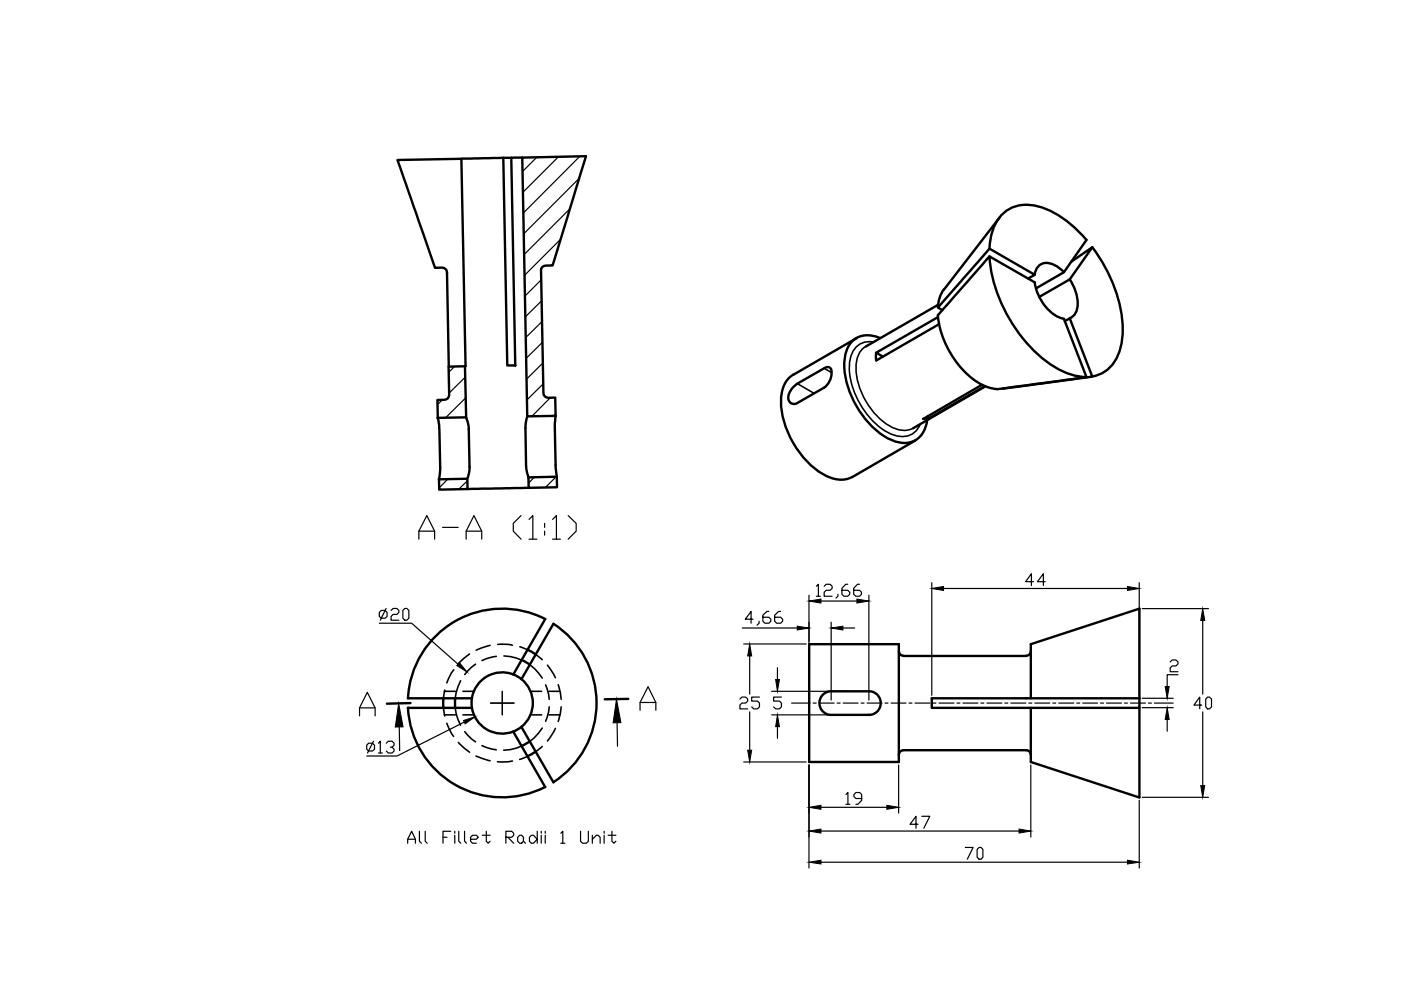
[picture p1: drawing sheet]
<svg xmlns="http://www.w3.org/2000/svg" width="297mm" height="210mm" viewBox="0 0 297 210" stroke-linecap="round" stroke-linejoin="round" font-family="sans-serif">
<!-- layer: MD_Hidden -->
<g fill="none" stroke="#000" stroke-width=".34">
<path d="M99.6 138.7l-2.4 2M103.9 136.8l-2.9 1.1M105.2 139.2l-2 .4-1 .5M105.5 136.6h2.3l.9 .2M106.8 139.1a9.2 9.2 0 0 1 3.8 .9M110.2 137.1l1.7 .7M113.6 138.8l1.4 1.1M94 150.1l.3 1.7M94.2 151.6h2.3M94.2 146.6h2.3M94.3 146.3l-.3 1.8M94.7 153.3l1.5 2.8"/>
<path d="M96.2 142l-.5 .7-1 2.1M96.5 150.1a10.5 10.5 0 0 0 1.1 3.7M97.2 157.4l2.4 2.1M97.6 144.3a11.4 11.4 0 0 0-1.1 3.8M98.2 151.6h2.3M98.2 146.6h2.3M98.5 155.1l1.4 1.5 .9 .7M100.8 140.8l-.9 .7-1.4 1.5M102.2 158.1l1 .4 2 .5M110.6 158.2a9.2 9.2 0 0 1-3.8 .9M112.3 140.9a10.9 10.9 0 0 1 2.7 2.9M112.5 151.6h2.3"/>
<path d="M112.5 146.6h2.3M115 158.3l-1.4 1.1M115 154.4a10.9 10.9 0 0 1-2.7 2.8M115.7 145.2l.6 2 .1 1.1M116.1 141l1.7 2.7M116.4 151.6h2.3M116.4 146.6h2.3M116.4 149.9l-.1 1-.6 2M117.8 154.4l-1.7 2.7M118.3 145.2l.7 3.1M119 149.9l-.7 3.1M100.9 160.3l3 1"/>
<path d="M108.7 161.3l-.9 .2h-2.3M111.9 160.4l-1.7 .6"/>
</g>
<!-- layer: MD_Visible -->
<g fill="none" stroke="#000" stroke-width=".51">
<path d="M106.7 33.5h1.7l.8 44h-1.6zM106.7 33.5l-8.9 .2M110.7 33.4l-2.3 .1M209.8 54.3a31.4 31.4 0 0 0 14.3 23.8 12.6 12.6 0 0 0 6.3 1.8M211.9 46.2l-12.1 15.6-.6 1.5-.4 1.9M218 59.1l1.4-.8-9.6-5.6-10.9 12.5 .9 .6M219.4 59.9a9.7 9.7 0 0 0 5.6 7.6l.6 .1M219.4 59.9l-9.6-5.5-10.9 12.4M225.6 57.7a4.8 4.8 0 0 0-4.6-1.8 2.64 2.64 0 0 0-1.6 2.3M226.8 59.2a8.2 8.2 0 0 1 1.4 6.9 2.37 2.37 0 0 1-1.4 1.4M227.1 55.5l4.5-3.1-4.8 6.8-6.5 3.8M230.3 50.9a20.2 20.2 0 0 0-11.5-7.4 7.3 7.3 0 0 0-8.4 5.5l-.5 2.4-.1 1.3"/>
<path d="M230.4 50.9l-4.8 6.8-5.9 3.4M231.6 52.4a29.9 29.9 0 0 1 6.4 18.8 9.3 9.3 0 0 1-4.5 8l-1.9 .6M95.1 77.7h3.5l.2 10.8 .6 2.1 .2 8.9-.5 1.9v2.3l-6 .1v-2.2l.2-2.5-.1-8-.4-2.4-.1-3.9h1.5a1.01 1.01 0 0 0 1-1.1zM98.6 77.7h.1l-.9-44-13.5 .2 7.9 22.9 1.6-.1a1.01 1.01 0 0 1 1 1l.4 20M181.6 71.7l-13.4 7.8a6 6 0 0 0-2.6 5.1 19.3 19.3 0 0 0 9.3 16.2 6 6 0 0 0 5.8 .3l13.4-7.7M185.8 74.8v1.6M186.6 71.7a4.9 4.9 0 0 0-7.1 2.7 14.6 14.6 0 0 0 1.8 11.1 17 17 0 0 0 8.3 8 4.8 4.8 0 0 0 6.8-3.4l.2-1.1M198.8 66.8a19.6 19.6 0 0 0 9.3 14.8 7.8 7.8 0 0 0 3.3 .9M198.9 67.2l-13.1 7.6 1.4 .8M198.9 64.6l-15.3 8.9M199.1 68.7l-13.3 7.7M225.6 67.6l4.8 12.4-19 2.5"/>
<path d="M225.7 68.1l1.1-.6 4.8 12.4-18.9 2.5M98.8 88.5l-6 .1M117.8 88.2l-6 .1M117.8 88.2l-.1-3.9h-1.5a1.01 1.01 0 0 1-1-.9l-.5-26.1a.94 .94 0 0 1 1-1h1.5l7-23.2-13.5 .3 1.1 54.9-.4 2.1 .1 8.4 .5 2.4M117.8 88.2l-.2 2.4 .2 8.5 .3 2M168 82.2l1.1-.9 5.6-3.2a.93 .93 0 0 1 1.2-.2 .93 .93 0 0 1 .4 1.1 4.1 4.1 0 0 1-1.6 3.2l-5.6 3.2a1.36 1.36 0 0 1-1.7-.2 1.36 1.36 0 0 1-.1-1.7zM196.9 88.7l-1.2 .1M208.2 81.6l-12.5 7.2M208.8 81.9l-11.8 6.8-.2-.5M208.9 81.9l-15.3 8.9M99.1 101.5l-6.1 .1M112.1 103.4l-13 .3"/>
<path d="M118 101.1l-6 .1M118.1 101.1v2.2l-6 .1-.1-2.2M110.6 139.9l1.7 1M111.8 137.7l1.8 1.1M171.6 136.6h19v25h-19zM190.6 138a.99 .99 0 0 0 1 1M191.6 139.1h26M218.6 138a.99 .99 0 0 1-1 1M86.5 148.1h13.6M86.5 150.1h13.6M86.5 150a20 20 0 0 0 29.1 16.8M94 148v2"/>
<path d="M96.5 148v2M108.8 143l1.8 1M108.8 143a6.5 6.5 0 0 0-8.7 5M108.8 143l6.8-11.8a20 20 0 0 0-29.1 16.8M108.8 155.1l6.8 11.8M110.6 144a6.5 6.5 0 0 1-1.8 11.1 6.5 6.5 0 0 1-8.7-7.1M110.6 144l6.7-11.8a20 20 0 0 1 0 33.6l-6.7-11.7M112.3 157.2l-1.7 1M113.6 159.3l-1.8 1M174.3 147.5a2.45 2.45 0 0 1 1.9-.9h8a2.5 2.5 0 0 1 2.5 2.5 2.5 2.5 0 0 1-2.5 2.5h-8a2.49 2.49 0 0 1-2.2-1.5 2.49 2.49 0 0 1 .3-2.6zM191.6 159.1a.99 .99 0 0 0-1 1M191.6 159.1h26"/>
<path d="M197.6 148.1h44v2h-44zM217.6 159.1a.99 .99 0 0 1 1 1M218.6 150.1v11.5l23 7.5v-19M218.6 148.1v-11.5l23-7.6v19.1"/>
</g>
<!-- layer: MD_Visible Narrow -->
<path d="M174.7 78.1l1.6 .9M183.6 73.4a5 5 0 0 0-2.1 4.6 15.4 15.4 0 0 0 8 12.7 4.7 4.7 0 0 0 4.1 .1M185.1 72.5a4.1 4.1 0 0 0-4.8 3.4 15.1 15.1 0 0 0 3.4 11.8 11.7 11.7 0 0 0 7 4.8 4 4 0 0 0 4.4-2.6M169.1 81.3l3.5 2.1" fill="none" stroke="#000" stroke-width=".34"/>
<!-- layer: 0 -->
<g fill="none" stroke="#000" stroke-width=".25">
<path d="M80.4 132.1h6.9l9.8 8.7M80.8 129.4h.8l.5 .5v.8l-.5 .4h-.8l-.4-.4v-.8zM81.9 129l-1.3 2.5M82.9 129.4l.4-.4h.8l.5 .4v.5l-.5 .4h-.8l-.4 .4v.8h1.7M85.4 129.4l.4-.4h.5l.4 .4v1.7l-.4 .4h-.5l-.4-.4zM157.4 133.2h11.6M157.7 136.5h13.2M158.9 139.1v8.1M159.7 131.3h-1.7l1.2-1.7v2.5M160.9 131.7v.4l-.4 .5M163 129.6h-.4l-.9 .8v1.3l.5 .4h.8l.4-.4v-.4l-.4-.4h-1.3M165.5 129.6h-.4l-.9 .8v1.3l.5 .4h.8l.4-.4v-.4l-.4-.4h-1.3"/>
<path d="M171.5 126.2v22.2M173.1 124.3l.4-.4v2.5M173.1 126.4h.8M174.1 127.4h7.6M174.7 124.3l.5-.4h.8l.4 .4v.4l-.4 .5h-.8l-.5 .4v.8h1.7M176.2 131.9v16.5M177.7 126v.4l-.5 .4M178.7 133.2h2.5M179.7 123.9h-.4l-.8 .8v1.3l.4 .4h.8l.5-.4v-.4l-.5-.4h-1.2M182.2 123.9h-.4l-.8 .8v1.3l.4 .4h.8l.5-.4v-.4l-.5-.4h-1.2M184.2 126.2v22.2M197.6 123.5v23.9"/>
<path d="M200.1 124.8h38.9M219.1 123.3h-1.6l1.2-1.7v2.5M221.6 123.3h-1.7l1.3-1.7v2.5M241.5 123.5v23.9M242.2 129h14M255 131.5v15.7M78.1 157.6h.9l.4 .4v.8l-.4 .4h-.9l-.3-.4v-.8zM79.2 157.2l-1.3 2.5M80.2 157.6l.4-.4v2.5M80.2 159.7h.9M81.9 157.6l.4-.4h.8l.5 .4v.4l-.5 .4h-.4M83.1 158.4l.5 .4v.4l-.5 .5h-.8l-.4-.5"/>
<path d="M98.5 153.1l-14.3 7.2h-6.4M104 149.1h5M106.5 146.6v5M156.9 148.2l.4-.4h.8l.4 .4v.4l-.4 .5h-.8l-.4 .4v.8h1.6M158.9 150.9v8.2M161 147.8h-1.6v.8h1.2l.4 .5v.8l-.4 .4h-.8l-.4-.4M163.6 146.6h16M163.6 151.6h16M164.8 141.6v2.5M164.8 154.1v2.5M165.7 147.8h-1.7v.8h1.3l.4 .5v.8l-.4 .4h-.8l-.5-.4M167.8 149.1h4"/>
<path d="M172.4 149.1h.6M173.7 149.1h3.2M177.5 149.1h.6M178.8 149.1h3.1M182.6 149.1h.6M183.8 149.1h3.2M187.6 149.1h.7M188.9 149.1h3.2M192.7 149.1h.7M194 149.1h3.2M197.8 149.1h.6M199.1 149.1h3.2"/>
<path d="M202.9 149.1h.6M204.2 149.1h3.1M208 149.1h.6M209.2 149.1h3.2M213 149.1h.7M214.3 149.1h3.2M218.1 149.1h.7M219.4 149.1h3.2M223.2 149.1h.6M224.5 149.1h3.2M228.3 149.1h.6M229.6 149.1h3.1"/>
<path d="M233.3 149.1h.7M234.6 149.1h3.2M238.4 149.1h.6M239.7 149.1h3.2M242.2 150h6.5M242.2 148.1h6.5M243.5 149.1h.6M244.8 149.1h3.9M247.5 152.5v2.5M248.1 140.3l.4-.4h.8l.5 .4v.5l-.5 .4h-.8l-.4 .4v.8h1.7M249.8 143.1h-2.3v2.5M254.8 149.5h-1.7l1.3-1.7v2.5"/>
<path d="M255 150.9v15.7M256 147.8h.4l.5 .4v1.7l-.5 .4h-.4l-.4-.4v-1.7zM86.4 178.8v-.9l.9-1.7 .8 1.7v.9M86.4 177.9h1.7M88.9 176.2v2.2l.5 .4M90.2 176.2v2.2l.4 .4M93.9 177.5h.9M95.6 176.2h-1.7v2.6M96.4 176.2v.5M96.4 177.1v1.7M97.3 176.2v2.2l.4 .4M98.5 176.2v2.2l.4 .4"/>
<path d="M99.8 177.9h1.2l.4-.4-.4-.4h-.8l-.4 .4v.9l.4 .4h.8M102.3 177.1h1.6M103.1 176.2v2.2l.4 .4 .4-.4M107.3 177.5h1.2l.4-.4v-.4l-.4-.5h-1.2v2.6M107.7 177.5l1.2 1.3M109.8 177.5l.4-.4h.4l.4 .4v.9l-.4 .4h-.4l-.4-.4zM111 178.4l.4 .4M112.3 177.5l.4-.4h.4l.8 .8-.8 .9h-.4l-.4-.4zM113.9 176.2v2.6M114.8 176.2v.5M114.8 177.1v1.7M115.6 176.2v.5"/>
<path d="M115.6 177.1v1.7M118.9 176.7l.4-.5v2.6M118.9 178.8h.8M123.1 176.2v2.2l.4 .4h.8l.4-.4v-2.2M125.6 177.9l.8-.8h.4l.4 .4v1.3M125.6 177.1v1.7M128.1 176.2v.5M128.1 177.1v1.7M128.9 177.1h1.7M129.7 176.2v2.2l.5 .4 .4-.4M157.7 161.6h13.2M171.5 162.2v21.8"/>
<path d="M174.1 171.2h13.9M174.1 176.2h42M179.4 168.5l.4-.5v2.5M179.4 170.5h.8M182.7 169.3h-1.2l-.5-.4v-.4l.5-.5h.8l.4 .5v1.2l-.8 .8h-.4M190.5 162.2v10.2M194.6 174.8h-1.7l1.3-1.7v2.5M195.4 173.1h1.7l-1.2 2.5M204.7 179.7h1.6l-1.2 2.5M218.6 162.2v15.3M241.5 169.7v14.3M242.2 169.1h14"/>
<path d="M174.1 182.8h64.9M207.2 180.1l.4-.4h.4l.4 .4v1.7l-.4 .4h-.4l-.4-.4z"/>
</g>
<g fill="#000" stroke="#000" stroke-width=".21">
<path d="M158.9 136.5l.5 2.6h-.9zM169 132.8l2.5 .4-2.5 .4zM171.5 127.4l2.6-.4v.9zM176.2 133.2l2.5-.4v.8zM181.7 127l2.5 .4-2.5 .5zM197.6 124.8l2.5-.5v.9zM239 124.3l2.5 .5-2.5 .4zM255 129l.4 2.5h-.8zM97.4 140.5l1.6 2-2.2-1.4zM98.3 152.8l2.4-.8-2.1 1.5zM158.5 159.1h.9l-.5 2.5zM164.5 144.1h.8l-.5 2.5z"/>
<path d="M164.8 151.6l.5 2.5h-.8zM247.5 150l.4 2.5h-.9zM247 145.6h.9l-.4 2.5zM171.5 171.2l2.6-.5v.9zM171.5 176.2l2.6-.4v.8zM188 170.7l2.5 .5-2.5 .4zM216.1 175.8l2.5 .4-2.5 .4zM254.6 166.6h.8l-.4 2.5zM171.5 182.8l2.6-.4v.8zM239 182.4l2.5 .4-2.5 .4z"/>
</g>
<!-- layer: MD_Hatching -->
<g fill="none" stroke="#000" stroke-width=".25">
<path d="M113.8 33.4l-3 3M118.3 33.3l-7.4 7.5M122.8 37.8l-11.8 11.8M122.9 33.2l-12 12M114.7 59.4l-3.4 3.4M118.9 50.7l-7.7 7.7M120.8 44.3l-9.7 9.7M96.4 77.7l-1.3 1.3M98.7 79.9l-3.5 3.5M114.8 63.8l-3.4 3.4M114.9 68.2l-3.5 3.4M115 72.6l-3.5 3.4"/>
<path d="M115.1 77l-3.5 3.4M93.8 84.8l-1.1 1M98.7 84.3l-4.2 4.3M115.2 81.4l-3.5 3.4M116.7 84.3l-3.9 4M117.8 87.7l-.5 .5M94.9 101.6l-1.8 1.8M99.1 102l-1.8 1.7M113.3 101.1l-1.2 1.3M117.9 101.1l-2.3 2.2"/>
</g>
<!-- layer: MD_Annotation -->
<path d="M87 149.1l-5 .1M133.2 148.2l-5 .1" fill="none" stroke="#000" stroke-width=".51"/>
<g fill="none" stroke="#000" stroke-width=".25">
<path d="M88.8 114.3v-1.7l1.7-3.3 1.6 3.3v1.7M88.8 112.6h3.3M93.8 111.8h3.3M98.8 114.3v-1.7l1.7-3.3 1.6 3.3v1.7M98.8 112.6h3.3M110.5 109.3l-1.7 1.7v1.6l1.7 1.7M112.2 110.1l.8-.8v5M112.2 114.3h1.6M115.5 111v.8M115.5 112.6v.9M117.2 110.1l.8-.8v5M117.2 114.3h1.6"/>
<path d="M120.5 109.3l1.7 1.7v1.6l-1.7 1.7M76.2 151.8v-1.7l1.7-3.3 1.6 3.3v1.7M76.2 150.1h3.3M84.7 154.1v5M130.8 153.2l.1 5M135.7 150.6v-1.7l1.7-3.3 1.7 3.3v1.7M135.7 148.9h3.4"/>
</g>
<path d="M84.5 149.2l1 4.9h-1.7zM130.7 148.2l.9 5-1.6 .1z" fill="#000" stroke="#000" stroke-width=".21"/>
</svg>
